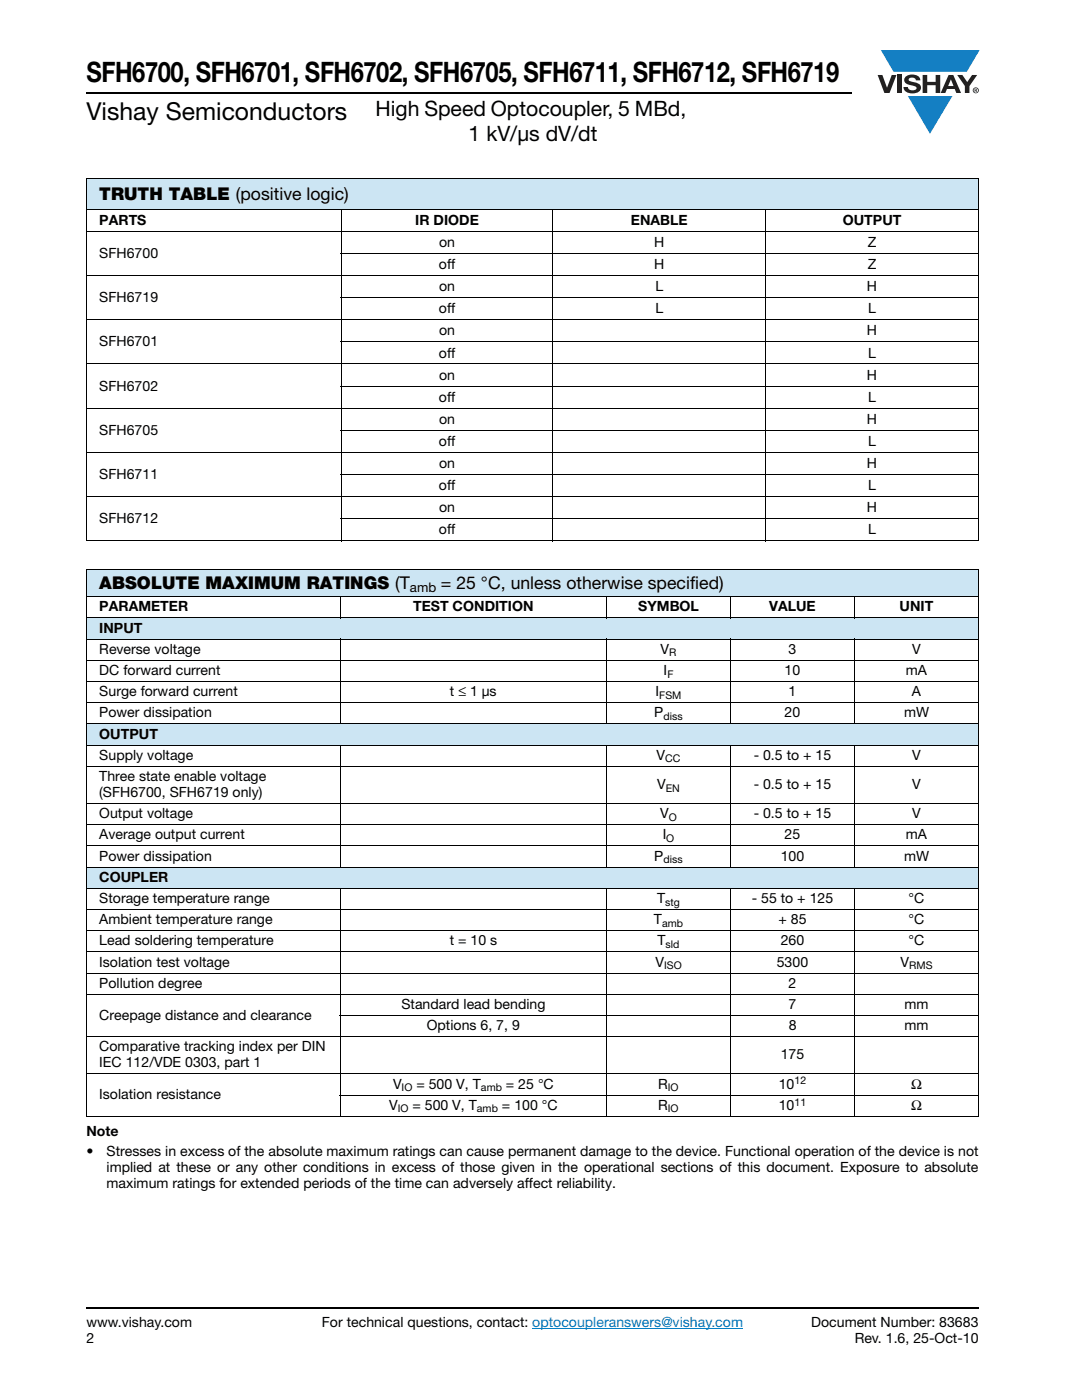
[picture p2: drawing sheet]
<svg xmlns="http://www.w3.org/2000/svg" width="216mm" height="279mm" viewBox="0 0 216 279" stroke-linecap="round" stroke-linejoin="round" font-family="sans-serif">
<defs><g id="words">
<text font-size="5.6" x="17.3" y="16.4">SFH6700, SFH6701, SFH6702, SFH6705, SFH6711, SFH6712, SFH6719</text>
<text font-size="4.9" x="17.3" y="24">Vishay Semiconductors</text>
<g font-size="4.2">
<text x="74.9" y="23.1">High Speed Optocoupler, 5 MBd,</text>
<text x="93.5" y="28.1">1 kV/μs dV/dt</text>
</g>
<g font-size="3.5">
<text x="19.8" y="39.8">TRUTH TABLE (positive logic)</text>
<text x="19.8" y="117.5">ABSOLUTE MAXIMUM RATINGS (T</text>
<text x="88" y="117.5">= 25 °C, unless otherwise specified)</text>
</g>
<g font-size="2.8">
<text x="19.8" y="44.9">PARTS</text>
<text x="82.9" y="44.9">IR DIODE</text>
<text x="125.9" y="44.9">ENABLE</text>
<text x="168.2" y="44.9">OUTPUT</text>
<text x="19.8" y="51.5">SFH6700</text>
<text x="87.6" y="53.7">off</text>
<text x="87.6" y="49.3">on</text>
<text x="130.5" y="49.3">H</text>
<text x="130.5" y="53.7">H</text>
<text x="173.2" y="53.7">Z</text>
<text x="173.2" y="49.3">Z</text>
<text x="87.6" y="58.1">on</text>
<text x="130.8" y="58.1">L</text>
<text x="173" y="58.1">H</text>
<text x="19.8" y="60.3">SFH6719</text>
<text x="87.6" y="62.5">off</text>
<text x="130.8" y="62.5">L</text>
<text x="173.2" y="62.5">L</text>
<text x="19.8" y="69.1">SFH6701</text>
<text x="87.6" y="71.4">off</text>
<text x="87.6" y="66.9">on</text>
<text x="173" y="66.9">H</text>
<text x="173.2" y="71.4">L</text>
<text x="19.8" y="78">SFH6702</text>
<text x="87.6" y="75.8">on</text>
<text x="173" y="75.8">H</text>
<text x="87.6" y="80.2">off</text>
<text x="173.2" y="80.2">L</text>
<text x="19.8" y="86.8">SFH6705</text>
<text x="87.6" y="89">off</text>
<text x="87.6" y="84.6">on</text>
<text x="173" y="84.6">H</text>
<text x="173.2" y="89">L</text>
<text x="19.8" y="95.6">SFH6711</text>
<text x="87.6" y="93.4">on</text>
<text x="173" y="93.4">H</text>
<text x="87.6" y="97.8">off</text>
<text x="173.2" y="97.8">L</text>
<text x="19.8" y="104.4">SFH6712</text>
<text x="87.6" y="106.6">off</text>
<text x="87.6" y="102.2">on</text>
<text x="173" y="102.2">H</text>
<text x="173.2" y="106.6">L</text>
<text x="19.8" y="122">PARAMETER</text>
<text x="82.4" y="122">TEST CONDITION</text>
<text x="127.3" y="122">SYMBOL</text>
<text x="153.5" y="122">VALUE</text>
<text x="179.5" y="122">UNIT</text>
<text x="19.8" y="126.2">INPUT</text>
<text x="19.8" y="130.5">Reverse voltage</text>
<text x="131.8" y="130.5">V</text>
<text x="157.4" y="130.5">3</text>
<text x="182" y="130.5">V</text>
<text x="19.8" y="134.7">DC forward current</text>
<text x="132.4" y="134.7">I</text>
<text x="156.6" y="134.7">10</text>
<text x="180.8" y="134.7">mA</text>
<text x="19.8" y="138.9">Surge forward current</text>
<text x="19.8" y="143.2">Power dissipation</text>
<text x="89.8" y="138.9">t ≤ 1 μs</text>
<text x="130.6" y="143.2">P</text>
<text x="130.8" y="138.9">I</text>
<text x="156.6" y="143.2">20</text>
<text x="157.4" y="138.9">1</text>
<text x="180.4" y="143.2">mW</text>
<text x="182" y="138.9">A</text>
<text x="19.8" y="147.4">OUTPUT</text>
<text x="19.8" y="151.6">Supply voltage</text>
<text x="19.8" y="155.9">Three state enable voltage</text>
<text x="131" y="151.6">V</text>
<text x="150.4" y="151.6">- 0.5 to + 15</text>
<text x="182" y="151.6">V</text>
<text x="19.8" y="159">(SFH6700, SFH6719 only)</text>
<text x="131.1" y="157.5">V</text>
<text x="150.4" y="157.5">- 0.5 to + 15</text>
<text x="182" y="157.5">V</text>
<text x="19.8" y="163.3">Output voltage</text>
<text x="19.8" y="167.5">Average output current</text>
<text x="131.7" y="163.3">V</text>
<text x="132.2" y="167.5">I</text>
<text x="150.4" y="163.3">- 0.5 to + 15</text>
<text x="156.6" y="167.5">25</text>
<text x="180.8" y="167.5">mA</text>
<text x="182" y="163.3">V</text>
<text x="19.8" y="171.7">Power dissipation</text>
<text x="130.6" y="171.7">P</text>
<text x="155.8" y="171.7">100</text>
<text x="180.4" y="171.7">mW</text>
<text x="19.8" y="176">COUPLER</text>
<text x="19.8" y="180.2">Storage temperature range</text>
<text x="19.8" y="184.4">Ambient temperature range</text>
<text x="130.5" y="184.4">T</text>
<text x="131.1" y="180.2">T</text>
<text x="150" y="180.2">- 55 to + 125</text>
<text x="155.3" y="184.4">+ 85</text>
<text x="181.3" y="180.2">°C</text>
<text x="181.3" y="184.4">°C</text>
<text x="19.8" y="188.7">Lead soldering temperature</text>
<text x="89.7" y="188.7">t = 10 s</text>
<text x="131.2" y="188.7">T</text>
<text x="155.8" y="188.7">260</text>
<text x="181.3" y="188.7">°C</text>
<text x="19.8" y="192.9">Isolation test voltage</text>
<text x="19.8" y="197.1">Pollution degree</text>
<text x="130.8" y="192.9">V</text>
<text x="155" y="192.9">5300</text>
<text x="157.4" y="197.1">2</text>
<text x="179.7" y="192.9">V</text>
<text x="19.8" y="203.5">Creepage distance and clearance</text>
<text x="80.1" y="201.4">Standard lead bending</text>
<text x="157.4" y="201.4">7</text>
<text x="180.5" y="201.4">mm</text>
<text x="19.8" y="209.8">Comparative tracking index per DIN</text>
<text x="85.2" y="205.6">Options 6, 7, 9</text>
<text x="157.4" y="205.6">8</text>
<text x="180.5" y="205.6">mm</text>
<text x="19.8" y="213">IEC 112/VDE 0303, part 1</text>
<text x="155.8" y="211.4">175</text>
<text x="19.8" y="219.4">Isolation resistance</text>
<text x="77.6" y="221.5">V</text>
<text x="78.4" y="217.3">V</text>
<text x="82.3" y="221.5">= 500 V, T</text>
<text x="83.1" y="217.3">= 500 V, T</text>
<text x="100.2" y="221.5">= 100 °C</text>
<text x="100.9" y="217.3">= 25 °C</text>
<text x="131.4" y="221.5">R</text>
<text x="131.4" y="217.3">R</text>
<text x="155.4" y="217.3">10</text>
<text x="155.4" y="221.5">10</text>
<text x="181.8" y="217.3">Ω</text>
<text x="181.8" y="221.5">Ω</text>
<text x="17.3" y="226.8">Note</text>
<text x="17.3" y="230.7">•</text>
<text x="21.3" y="230.7">Stresses in excess of the absolute maximum ratings can cause permanent damage to the device. Functional operation of the device is not</text>
<text x="21.3" y="233.8">implied at these or any other conditions in excess of those given in the operational sections of this document. Exposure to absolute</text>
<text x="21.3" y="237">maximum ratings for extended periods of the time can adversely affect reliability.</text>
<text x="17.3" y="264.9">www.vishay.com</text>
<text x="17.3" y="268.1">2</text>
<text x="64.2" y="264.9">For technical questions, contact: optocoupleranswers@vishay.com</text>
<text x="161.9" y="264.9">Document Number: 83683</text>
<text x="170.5" y="268.1">Rev. 1.6, 25-Oct-10</text>
</g>
<text font-size="2.6" x="81.8" y="118.1">amb</text>
<g font-size="2.1">
<text x="133.5" y="131">R</text>
<text x="133.2" y="135.2">F</text>
<text x="131.6" y="139.4">FSM</text>
<text x="132.4" y="143.7">diss</text>
<text x="132.7" y="152.1">CC</text>
<text x="132.8" y="158">EN</text>
<text x="133.5" y="163.8">O</text>
<text x="132.4" y="172.3">diss</text>
<text x="132.9" y="168">O</text>
<text x="132.1" y="185">amb</text>
<text x="132.7" y="180.7">stg</text>
<text x="132.8" y="189.2">sld</text>
<text x="132.5" y="193.4">ISO</text>
<text x="181.4" y="193.4">RMS</text>
<text x="79.4" y="222">IO</text>
<text x="80.1" y="217.8">IO</text>
<text x="95.2" y="222">amb</text>
<text x="96" y="217.8">amb</text>
<text x="133.3" y="217.8">IO</text>
<text x="133.3" y="222">IO</text>
<text x="158.5" y="216.4">12</text>
<text x="158.5" y="220.6">11</text>
</g>
</g></defs>
<g fill="#147fc3">
<path d="M175.8 10h19.7l-2.6 4.3h-1.1h-13.5z"/>
<path d="M181.2 19.2h8.8l-4.4 7.5z"/>
</g>
<g fill="#231f20">
<path d="M175.1 15h1l.9 2.5 .9-2.5h1l-1.4 3.6h-1z"/>
<path d="M179 15h.9v3.6h-.9z"/>
<path d="M180.8 15.3a2.1 2.1 0 0 1 2.7 .3l.1 .4h-.8a.79 .79 0 0 0-.7-.5 .79 .79 0 0 0-.8 .4l.2 .3 1 .2a1.08 1.08 0 0 1 1.3 1 1.08 1.08 0 0 1-1.1 1.2 1.73 1.73 0 0 1-2.4-1.2h.9a.96 .96 0 0 0 .8 .6 .96 .96 0 0 0 .9-.4 1.31 1.31 0 0 0-1.2-.6 1.03 1.03 0 0 1-1.1-.6 1.03 1.03 0 0 1 .2-1.1z"/>
<path d="M184.1 15h.9v1.3h1.7v-1.3h.9v3.6h-.9v-1.6h-1.7v1.6h-.9z"/>
<path d="M191 15h1l1 1.4 1-1.4h1l-1.6 2.2v1.4h-.9v-1.4z"/>
<path d="M189.7 15.9l.6 1.3h-1.1zM189.3 15l-1.6 3.6h.9l.4-.8h1.5l.3 .8h1l-1.6-3.6z"/>
<path d="M194.2 18a.5 .5 0 0 1 1 0 .5 .5 0 0 1-1 0zM194.1 18a.6 .6 0 0 0 1.2 0 .6 .6 0 0 0-1.2 0z"/>
<path d="M194.6 17.8h.2v.2h-.2zM194.5 17.7v.7h.1v-.3l.4 .3-.2-.3 .2-.2-.1-.2z"/>
</g>
<path d="M106.2 265.1h42.1" fill="none" stroke="#007ec4" stroke-width=".2"/>
<path d="M17.3 18.6h152.7M17.3 261h178" fill="none" stroke="#000" stroke-width=".36"/>
<path d="M17.3 35.7h178v6.1h-178z" fill="#cce5f3"/>
<g fill="#fff">
<path d="M17.3 41.8h50.8v4.4h-50.8z"/>
<path d="M68.1 41.8h42.2v4.4h-42.2z"/>
<path d="M110.3 41.8h42.5v4.4h-42.5z"/>
<path d="M152.8 41.8h42.5v4.4h-42.5z"/>
</g>
<path d="M17.3 113.6h178v5.5h-178z" fill="#cce5f3"/>
<g fill="#fff">
<path d="M17.3 119.1h50.6v4.2h-50.6z"/>
<path d="M67.9 119.1h53.1v4.2h-53.1z"/>
<path d="M121 119.1h24.8v4.2h-24.8z"/>
<path d="M145.8 119.1h24.7v4.2h-24.7z"/>
<path d="M170.5 119.1h24.8v4.2h-24.8z"/>
</g>
<g fill="#cce5f3">
<path d="M17.3 123.3h178v4.2h-178z"/>
<path d="M17.3 144.5h178v4.2h-178z"/>
<path d="M17.3 173h178v4.3h-178z"/>
</g>
<g fill="none" stroke="#000" stroke-width=".2">
<path d="M17.2 35.7h178.1M17.3 35.8v72M195.3 35.8v72M17.2 41.8h178.1M17.2 46.2h178.1M17.2 55h178.1M68 50.6h127.3M68 59.4h127.3M68.1 41.7v66.3M110.3 41.7v66.3M152.8 41.7v66.3M17.2 63.8h178.1"/>
<path d="M17.2 72.6h178.1M68 68.2h127.3M68 77h127.3M17.2 81.4h178.1M17.2 90.3h178.1M17.2 99.1h178.1M68 85.9h127.3M68 94.7h127.3M17.2 107.9h178.1M17.2 113.6h178.1M17.2 119.1h178.1M17.3 113.6v109.1"/>
<path d="M67.9 119v4.4M68 103.5h127.3M121 119v4.4M145.8 119v4.4M170.5 119v4.4M195.3 113.6v109.1M17.2 123.3h178.1M17.2 127.5h178.1M17.2 131.8h178.1M17.2 136h178.1M67.9 127.4v17.1M121 127.4v17.1"/>
<path d="M145.8 127.4v17.1M170.5 127.4v17.1M17.2 140.2h178.1M17.2 144.5h178.1M17.2 148.7h178.1M17.2 152.9h178.1M67.9 148.6v24.5M121 148.6v24.5M145.8 148.6v24.5M170.5 148.6v24.5M17.2 160.3h178.1M17.2 164.6h178.1"/>
<path d="M17.2 168.8h178.1M17.2 173h178.1M17.2 177.3h178.1M67.9 177.2v45.7M121 177.2v45.7M145.8 177.2v45.7M170.5 177.2v45.7M17.2 181.5h178.1M17.2 185.7h178.1M17.2 190h178.1M17.2 194.2h178.1M17.2 198.4h178.1"/>
<path d="M17.2 206.9h178.1M17.2 214.3h178.1M67.8 202.7h127.5M67.8 218.5h127.5M17.2 222.8h178.1"/>
</g>
<use href="#words"/>
</svg>
